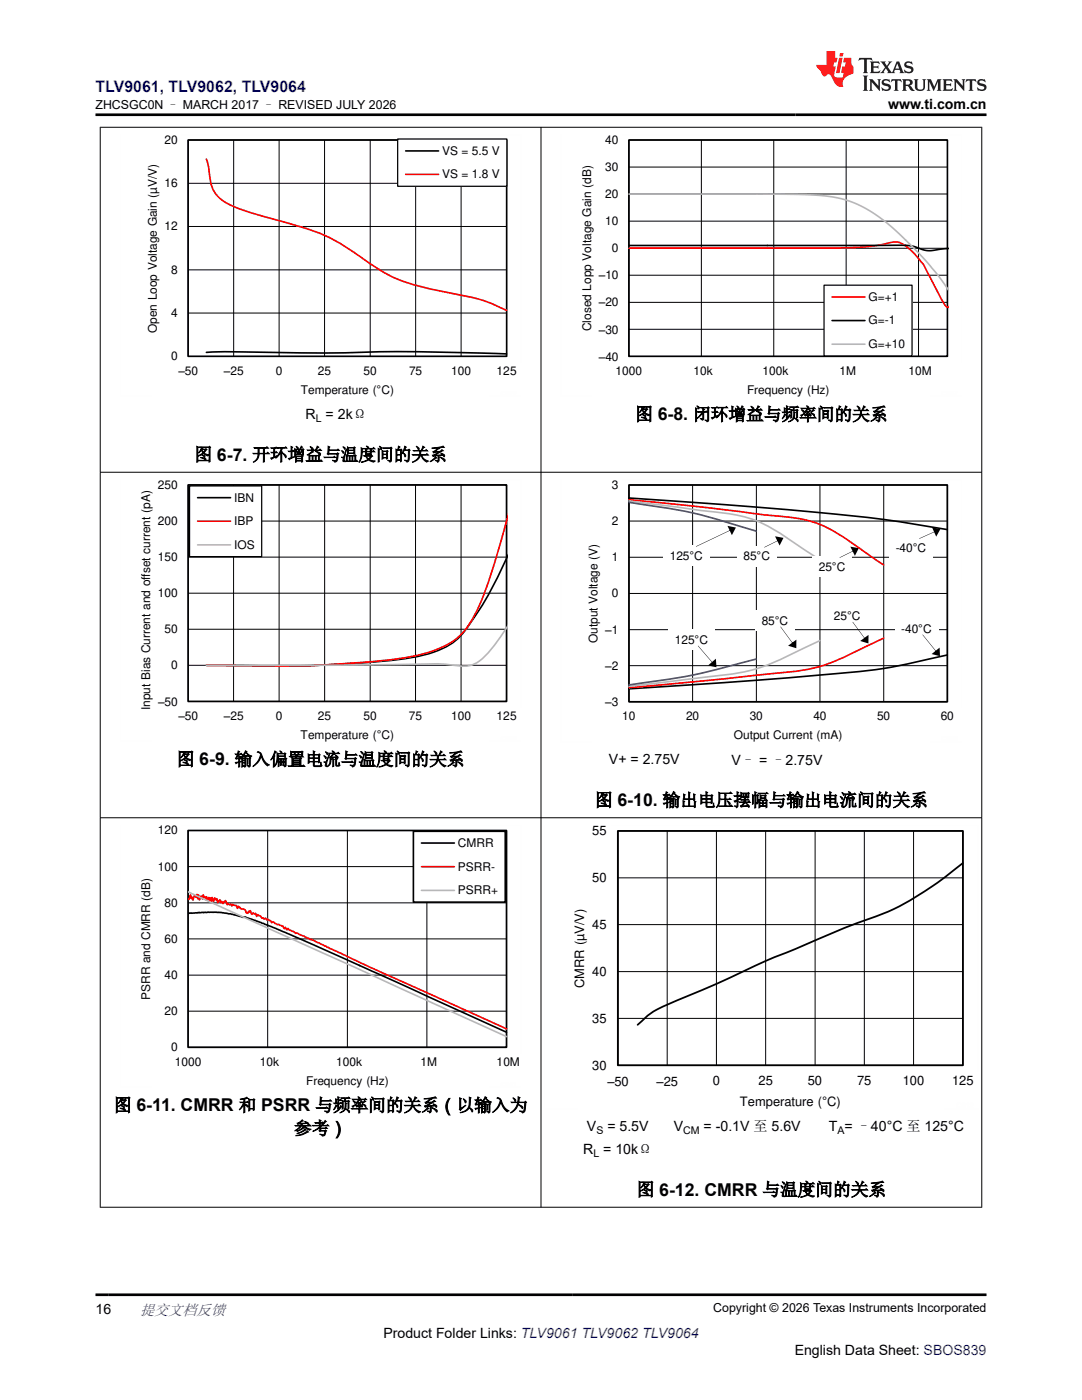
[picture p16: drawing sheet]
<svg xmlns="http://www.w3.org/2000/svg" width="216mm" height="279mm" viewBox="0 0 216 279" stroke-linecap="round" stroke-linejoin="round" font-family="sans-serif">
<defs><g id="words">
<g font-size="3.5">
<text x="126.7" y="83.9">图 6-8. 闭环增益与频率间的关系</text>
<text x="38.8" y="91.9">图 6-7. 开环增益与温度间的关系</text>
<text x="35.3" y="152.7">图 6-9. 输入偏置电流与温度间的关系</text>
<text x="118.7" y="160.9">图 6-10. 输出电压摆幅与输出电流间的关系</text>
<text x="22.7" y="221.8">图 6-11. CMRR 和 PSRR 与频率间的关系（以输入为</text>
<text x="58.7" y="226.4">参考）</text>
<text x="127" y="238.6">图 6-12. CMRR 与温度间的关系</text>
</g>
<text font-size="3.2" fill="#00f" x="19" y="18.3">TLV9061, TLV9062, TLV9064</text>
<text font-size="3" fill="#00f" x="27.9" y="262.4">提交文档反馈</text>
<g font-size="2.8">
<text x="177.2" y="21.7">www.ti.com.cn</text>
<text x="61" y="83.6">R = 2kΩ</text>
<text x="121.5" y="152.4">V+ = 2.75V</text>
<text x="146" y="152.6">V– = –2.75V</text>
<text x="117.1" y="225.7">V</text>
<text x="121.2" y="225.7">= 5.5V</text>
<text x="134.4" y="225.8">V</text>
<text x="140.4" y="225.8">= -0.1V 至 5.6V</text>
<text x="165.4" y="225.8">T = –40°C 至 125°C</text>
<text x="116.4" y="230.3">R = 10kΩ</text>
<text x="19" y="262.1">16</text>
<text x="76.5" y="266.9">Product Folder Links: TLV9061 TLV9062 TLV9064</text>
<text x="158.6" y="270.3">English Data Sheet: SBOS839</text>
</g>
<g font-size="2.6">
<text x="118.2" y="166.7">55</text>
<text x="118.2" y="176">50</text>
<text x="118.2" y="185.4">45</text>
<text x="116.5" y="197.2" transform="rotate(-90 116.5 197.2)">CMRR (µV/V)</text>
<text x="118.2" y="194.7">40</text>
<text x="118.2" y="204.1">35</text>
<text x="118.2" y="213.5">30</text>
<text x="121.2" y="216.6">±50</text>
<text x="131" y="216.6">±25</text>
<text x="142.3" y="216.6">0</text>
<text x="147.6" y="220.7">Temperature (ÉC)</text>
<text x="151.4" y="216.6">25</text>
<text x="161.2" y="216.6">50</text>
<text x="171" y="216.6">75</text>
<text x="180.1" y="216.6">100</text>
<text x="190" y="216.6">125</text>
</g>
<g font-size="2.5">
<text x="19.1" y="21.8">ZHCSGC0N – MARCH 2017 – REVISED JULY 2026</text>
<text x="142.3" y="261.8">Copyright © 2026 Texas Instruments Incorporated</text>
</g>
<g font-size="2.4">
<text x="32.8" y="28.7">20</text>
<text x="120.8" y="28.7">40</text>
<text x="88.2" y="30.9">VS = 5.5 V</text>
<text x="88.2" y="35.6">VS = 1.8 V</text>
<text x="120.8" y="34.1">30</text>
<text x="32.8" y="37.4">16</text>
<text x="120.8" y="39.5">20</text>
<text x="32.8" y="46">12</text>
<text x="120.8" y="44.9">10</text>
<text x="122.1" y="50.3">0</text>
<text x="34.2" y="54.6">8</text>
<text x="119.5" y="55.8">±10</text>
<text x="34.2" y="63.3">4</text>
<text x="119.5" y="61.2">±20</text>
<text x="173.3" y="60.1">G=+1</text>
<text x="173.3" y="64.8">G=-1</text>
<text x="31.3" y="66.5" transform="rotate(-90 31.3 66.5)">Open Loop Voltage Gain (µV/V)</text>
<text x="34.2" y="71.9">0</text>
<text x="117.9" y="66.1" transform="rotate(-90 117.9 66.1)">Closed Lopp Voltage Gain (dB)</text>
<text x="119.5" y="72">±40</text>
<text x="119.5" y="66.6">±30</text>
<text x="173.3" y="69.5">G=+10</text>
<text x="35.6" y="74.8">±50</text>
<text x="44.7" y="74.8">±25</text>
<text x="55.1" y="74.8">0</text>
<text x="63.5" y="74.8">25</text>
<text x="72.5" y="74.8">50</text>
<text x="81.6" y="74.8">75</text>
<text x="90" y="74.8">100</text>
<text x="99.1" y="74.8">125</text>
<text x="122.8" y="74.8">1000</text>
<text x="138.4" y="74.8">10k</text>
<text x="152.1" y="74.8">100k</text>
<text x="167.5" y="74.8">1M</text>
<text x="181.3" y="74.8">10M</text>
<text x="60" y="78.5">Temperature (ÉC)</text>
<text x="149.1" y="78.5">Frequency (Hz)</text>
<text x="31.5" y="97.6">250</text>
<text x="46.7" y="100.1">IBN</text>
<text x="122.1" y="97.6">3</text>
<text x="31.5" y="104.8">200</text>
<text x="46.7" y="104.8">IBP</text>
<text x="122.1" y="104.8">2</text>
<text x="31.5" y="112">150</text>
<text x="46.7" y="109.5">IOS</text>
<text x="122.1" y="112">1</text>
<text x="133.6" y="111.7">125É</text>
<text x="138.5" y="111.7">C</text>
<text x="148.4" y="111.8">85</text>
<text x="151" y="111.8">ÉC</text>
<text x="163.4" y="113.9">25ÉC</text>
<text x="178.7" y="110.1">-40ÉC</text>
<text x="31.5" y="119.2">100</text>
<text x="122.1" y="119.2">0</text>
<text x="152" y="124.7">85ÉC</text>
<text x="166.4" y="123.7">25ÉC</text>
<text x="32.8" y="126.4">50</text>
<text x="119.3" y="128.3" transform="rotate(-90 119.3 128.3)">Output Voltage (V)</text>
<text x="120.8" y="126.5">±1</text>
<text x="134.7" y="128.5">125</text>
<text x="138.6" y="128.5">ÉC</text>
<text x="179.8" y="126.3">-40ÉC</text>
<text x="34.2" y="133.6">0</text>
<text x="120.8" y="133.7">±2</text>
<text x="30" y="141.7" transform="rotate(-90 30 141.7)">Input Bias Current and offset current (pA)</text>
<text x="31.5" y="140.8">±50</text>
<text x="35.6" y="143.7">±50</text>
<text x="44.7" y="143.7">±25</text>
<text x="55" y="143.6">0</text>
<text x="63.5" y="143.6">25</text>
<text x="72.5" y="143.6">50</text>
<text x="81.6" y="143.6">75</text>
<text x="90" y="143.6">100</text>
<text x="99.1" y="143.6">125</text>
<text x="120.8" y="140.9">±3</text>
<text x="124.2" y="143.7">10</text>
<text x="136.9" y="143.7">20</text>
<text x="149.6" y="143.7">30</text>
<text x="162.3" y="143.7">40</text>
<text x="175" y="143.7">50</text>
<text x="187.7" y="143.7">60</text>
<text x="60" y="147.4">Temperature (ÉC)</text>
<text x="146.4" y="147.5">Output Current (mA)</text>
<text x="31.5" y="166.5">120</text>
<text x="31.5" y="173.7">100</text>
<text x="91.4" y="169">CMRR</text>
<text x="91.4" y="173.8">PSRR-</text>
<text x="91.4" y="178.5">PSRR+</text>
<text x="32.8" y="180.9">80</text>
<text x="32.8" y="188.2">60</text>
<text x="32.8" y="195.4">40</text>
<text x="30" y="199.6" transform="rotate(-90 30 199.6)">PSRR and CMRR (dB)</text>
<text x="32.8" y="202.6">20</text>
<text x="34.2" y="209.8">0</text>
<text x="34.9" y="212.7">1000</text>
<text x="51.8" y="212.7">10k</text>
<text x="67.1" y="212.7">100k</text>
<text x="83.9" y="212.7">1M</text>
<text x="99.1" y="212.7">10M</text>
<text x="61.1" y="216.4">Frequency (Hz)</text>
</g>
<g font-size="2.1">
<text x="63" y="84.2">L</text>
<text x="119" y="226.2">S</text>
<text x="136.3" y="226.4">CM</text>
<text x="167.1" y="226.4">A</text>
<text x="118.4" y="230.9">L</text>
</g>
</g></defs>
<path d="M37.6 27.9h63.5v43.2h-63.5zM37.6 36.6h63.5M46.6 27.9v43.2M55.7 27.9v43.2M64.8 27.9v43.2M73.9 27.9v43.2M82.9 27.9v43.2M92 27.9v43.2M37.6 53.9h63.5M37.6 45.2h63.5M37.6 62.5h63.5" fill="none" stroke="#000" stroke-width=".2"/>
<path d="M37.5 27.9h63.6v43.2h-63.6zM41.2 70.3a396.7 396.7 0 0 1 22.3 .1h4a468.4 468.4 0 0 1 33.6 .2" fill="none" stroke="#000" stroke-width=".33"/>
<path d="M41.2 31.8l.5 2.3a6.9 6.9 0 0 0 4 6.7 87.7 87.7 0 0 0 13.3 4.2 36.5 36.5 0 0 1 13.8 6.9 29.6 29.6 0 0 0 13.1 5.8l2.8 .6a38.4 38.4 0 0 1 10.8 2.9l1.6 .7" fill="none" stroke="#f00" stroke-width=".33"/>
<path d="M79.3 27.7h21.8v9.5h-21.8z" fill-rule="evenodd" fill="#fff"/>
<path d="M79.3 27.7h21.8v9.5h-21.8z" fill="none" stroke="#000" stroke-width=".25"/>
<path d="M80.9 30.1h6.6M125.5 27.9h63.5v43.2h-63.5zM125.5 49h27.6M180.7 49l1.5 .1 2.9 .9 4.2-.4M180.7 49h-27.6" fill="none" stroke="#000" stroke-width=".33"/>
<path d="M80.9 34.8h6.6M125.5 49.5h27.6M180.7 49.1l1.7 1.5 1.9 2.2 3.9 7.5 .7 .9 .4 .1M180.7 49.1l-1.1-.7-1-.1-4 .8-3.6 .3-17.9 .1" fill="none" stroke="#f00" stroke-width=".33"/>
<path d="M24 26.9v52.3M36.3 26.9h67.7M104 26.9v45.4M24 79.1h6.2M97.8 79.1h6.2" fill="none" stroke="#fefefe" stroke-width=".2" stroke-dasharray=".4 .1" stroke-linecap="butt"/>
<path d="M125.5 38.7h63.5M125.5 33.3h63.5M140 27.9v43.2M154.4 27.9v43.2M168.8 27.9v43.2M183.3 27.9v43.2M189 27.9h-63.5v43.2h63.5M125.5 54.9h63.5M125.5 49.5h63.5M125.5 44.1h63.5M125.5 65.7h63.5M125.5 60.3h63.5" fill="none" stroke="#000" stroke-width=".2"/>
<path d="M125.5 38.7l32.7 .1 4.9 .2 3.3 .3 3.5 1 3.5 1.7 3.5 2.5 3.9 3.5M180.7 47.9l4.5 4.7 2.3 2.8 1.8 2.6" fill="none" stroke="#b8b8b8" stroke-width=".33"/>
<path d="M164.4 56.9h17.6v14.1h-17.6z" fill-rule="evenodd" fill="#fff"/>
<path d="M164.4 56.9h17.6v14.1h-17.6z" fill="none" stroke="#000" stroke-width=".25"/>
<path d="M166 59.3h6.6M101.4 103l-.4 1.2a114.7 114.7 0 0 1-6 18 13.1 13.1 0 0 1-8.4 7.6 58.5 58.5 0 0 1-15.6 2.5 253.6 253.6 0 0 1-28.2 .5h-1.6" fill="none" stroke="#f00" stroke-width=".33"/>
<path d="M166 64h6.6M37.5 96.8h63.6v43.2h-63.6zM101.4 110.9l-.2 .3a63.7 63.7 0 0 1-9.7 16.1 17.9 17.9 0 0 1-9.8 4 234.5 234.5 0 0 1-37.4 1.5h-3.1" fill="none" stroke="#000" stroke-width=".33"/>
<path d="M166 68.7h6.6M101.4 124.9a29.7 29.7 0 0 1-5.8 7 5.6 5.6 0 0 1-4.7 .9 55.4 55.4 0 0 0-10.6-.2l-39.1 .2" fill="none" stroke="#b8b8b8" stroke-width=".33"/>
<path d="M111.9 26.9v52.3M124.2 26.9h67.7M191.9 26.9v45.4M111.9 79.1h6.2M185.7 79.1h6.2" fill="none" stroke="#fefefe" stroke-width=".2" stroke-dasharray=".4 .1" stroke-linecap="butt"/>
<path d="M37.6 96.8h63.5v43.2h-63.5zM46.6 96.8v43.2M55.7 96.8v43.2M64.8 96.8v43.2M73.9 96.8v43.2M82.9 96.8v43.2M92 96.8v43.2M37.6 118.4h63.5M37.6 111.2h63.5M37.6 104h63.5M37.6 132.8h63.5M37.6 125.6h63.5" fill="none" stroke="#000" stroke-width=".2"/>
<path d="M37.8 97h14.4v14.1h-14.4z" fill-rule="evenodd" fill="#fff"/>
<path d="M37.8 97h14.4v14.1h-14.4z" fill="none" stroke="#000" stroke-width=".25"/>
<path d="M39.4 99.3h6.6M125.5 96.8h63.5v43.3h-63.5zM125.5 99.4l21.9 1.5 15.1 1.3a258.6 258.6 0 0 1 26.5 3.5M189 130.7a117.8 117.8 0 0 1-21.9 3.7l-18.5 1.5-23.1 1.6" fill="none" stroke="#000" stroke-width=".33"/>
<path d="M125.5 99.7l13.9 1.4 12.7 1.6a42 42 0 0 1 11.5 2 59.4 59.4 0 0 1 10.6 6.6l2.1 1.5M39.4 104h6.6M176.3 127.4l-4.2 2a36.5 36.5 0 0 1-16.6 4.9l-30 3" fill="none" stroke="#f00" stroke-width=".33"/>
<path d="M125.5 100l13.9 1.8a45.5 45.5 0 0 1 11.5 2.1 62.5 62.5 0 0 1 10.6 6.5l2.1 1.3M39.4 108.7h6.6M163.6 127.8l-4.2 2.1a39.3 39.3 0 0 1-17.7 5.1l-16.2 2" fill="none" stroke="#b8b8b8" stroke-width=".33"/>
<path d="M24 95.7v52.3M36.3 95.7h67.7M104 95.7v45.4M111.9 95.7v52.4M124.2 95.7h67.7M191.9 95.7v45.5M24 148h6.2M97.8 148h6.2M111.9 148.1h6.2M185.7 148.1h6.2" fill="none" stroke="#fefefe" stroke-width=".2" stroke-dasharray=".4 .1" stroke-linecap="butt"/>
<path d="M125.5 96.8h63.5v43.3h-63.5zM138.2 96.8v43.3M150.9 96.8v43.3M163.6 96.8v43.3M176.3 96.8v43.3M125.5 118.4h63.5M125.5 111.2h63.5M125.5 104h63.5M125.5 132.8h63.5M125.5 125.7h63.5" fill="none" stroke="#000" stroke-width=".2"/>
<path d="M125.5 100.3a109.8 109.8 0 0 1 19.6 4l5.8 1.7M150.9 131.5a137.7 137.7 0 0 1-25.4 5.2" fill="none" stroke="#295c75" stroke-width=".33"/>
<path d="M133.4 125.6h9.3v4h-9.3z" fill-rule="evenodd" fill="#fff"/>
<path d="M139.2 128.9l3.1 3.5zM141.3 132.8l1.5-1.3 .2 1.7z" fill="#000"/>
<path d="M150.7 121.8h8v4h-8z" fill-rule="evenodd" fill="#fff"/>
<path d="M155.7 125.1l2.6 3.5zM157.3 128.9l1.6-1.2v1.7z" fill="#000"/>
<path d="M165.1 120.8h7.9v4.1h-7.9z" fill-rule="evenodd" fill="#fff"/>
<path d="M170.1 124.2l2.5 3.4zM171.6 127.9l1.7-1.2v1.7z" fill="#000"/>
<path d="M178.6 123.4h8.7v4h-8.7z" fill-rule="evenodd" fill="#fff"/>
<path d="M184.1 126.7l2.8 3.4zM185.9 130.5l1.6-1.3 .1 1.8z" fill="#000"/>
<path d="M132.4 108.8h9.3v4h-9.3z" fill-rule="evenodd" fill="#fff"/>
<path d="M138.9 109l7-3.2zM145.2 105l1.6 .3-.8 1.5z" fill="#000"/>
<path d="M147.1 109h7.9v4h-7.9z" fill-rule="evenodd" fill="#fff"/>
<path d="M152.5 109.2l2.9-1.4zM154.7 107l1.6 .3-.7 1.6z" fill="#000"/>
<path d="M162.1 111h7.9v4.1h-7.9z" fill-rule="evenodd" fill="#fff"/>
<path d="M167.5 111.3l2.9-1.5zM169.7 109.1l1.7 .3-.8 1.5z" fill="#000"/>
<path d="M177.5 107.2h8.7v4h-8.7z" fill-rule="evenodd" fill="#fff"/>
<path d="M183.4 107.5l3.3-1.4zM186 105.2l1.6 .4-.8 1.5z" fill="#000"/>
<path d="M37.5 165.8h63.6v43.2h-63.6zM37.5 173h63.6M53.4 165.8v43.2M69.3 165.8v43.2M85.2 165.8v43.2M37.5 194.6h63.6M37.5 187.4h63.6M37.5 180.2h63.6M37.5 201.8h63.6" fill="none" stroke="#000" stroke-width=".2"/>
<path d="M37.5 165.7h63.6v43.3h-63.6zM37.5 182.3l1.8-.1 .4-.1h4l2.3 .3 2.5 .7 .5-.1 6.8 2.6 16 7.1M71.7 192.7l29.4 13.3" fill="none" stroke="#000" stroke-width=".33"/>
<path d="M37.5 179.5a.75 .75 0 0 0 .5-.8l.2 .6 .1-.2 .2 .5 .2-.7 .4 .1 .2-.5 .2 .9 .1-.8 .2 1 .4-.8 .2 .6 .2-.8 .1 .5 .2-.1 .1 .6 .2-.6 .2 .6 .3-.5 .1 .5 .2-.4 .2 .8 .1-.9 .3 .8 .3-.6 .2 .3 .2-.2 .1 .7 .5-.5 .2 .5 .1-.2 .3 .4 .2-.3h.2l.1-.3 .3 .9 .2-.3 .3 .3 .3-.1 .2 .3 .1-.3 .4 .2a.46 .46 0 0 1 .6 .6l.2-.4 .5 .5h.5a.71 .71 0 0 1 .5 .8l.4 .1 .1-.4 .2 .1 .1-.3 .4 .8 .2-.3 .2 .2 .3-.1 .2 .6 .2-.4 .6 .3 .3 .5 .2-.1 .1 .2a.36 .36 0 0 1 .4-.1 .36 .36 0 0 1 .3 .3l.2-.1 .2 .3 .2-.1 .3 .4a.47 .47 0 0 1 .7 .2l1.2 .4a.83 .83 0 0 1 .7 .6l.1-.2 .3 .5 .3-.3 .2 .3 1 .4a.46 .46 0 0 0 .6 .2l2.5 1.3 .7 .1 2.5 1.2 .3 .3 6.9 3.2 28.9 13" fill="none" stroke="#f00" stroke-width=".33"/>
<path d="M37.5 177.9l63.6 29" fill="none" stroke="#b8b8b8" stroke-width=".33"/>
<path d="M82.5 165.9h18.3v14.1h-18.3z" fill-rule="evenodd" fill="#fff"/>
<path d="M82.5 165.9h18.3v14.1h-18.3zM84.1 168.2h6.6" fill="none" stroke="#000" stroke-width=".33"/>
<path d="M84.1 173h6.6" fill="none" stroke="#f00" stroke-width=".33"/>
<path d="M84.1 177.7h6.6" fill="none" stroke="#b8b8b8" stroke-width=".33"/>
<path d="M24 164.7v52.4M36.3 164.7h67.7M104 164.7v45.5M24 217h6.2M97.8 217h6.2" fill="none" stroke="#fefefe" stroke-width=".2" stroke-dasharray=".4 .1" stroke-linecap="butt"/>
<g fill="none" stroke="#000" stroke-width=".2">
<path d="M19.9 25.4h176.1M20 25.3v215.7M107.9 25.3v215.7M195.9 25.3v215.7M19.9 94.2h176.1M19.9 163.2h176.1M123.3 165.8h68.8v46.8h-68.8zM123.3 175.2h68.8M133.1 165.8v46.8M143 165.8v46.8M152.8 165.8v46.8M162.6 165.8v46.8"/>
<path d="M172.5 165.8v46.8M182.3 165.8v46.8M123.3 193.9h68.8M123.3 184.5h68.8M123.3 203.2h68.8M19.9 240.9h176.1"/>
</g>
<path d="M123.3 165.8h68.8v46.8h-68.8zM192.1 172.3a68.5 68.5 0 0 1-15.6 9.9 251.2 251.2 0 0 0-19.5 7.9 179.1 179.1 0 0 0-14 6.3l-5.7 2.3a43.5 43.5 0 0 0-7.7 3.7l-2.4 2.1" fill="none" stroke="#000" stroke-width=".36"/>
<path d="M108.6 164.7v56.6M121.9 164.7h73.3M195.2 164.7v49.2M108.6 221.3h6.7M188.5 221.3h6.7" fill="none" stroke="#fefefe" stroke-width=".2" stroke-dasharray=".4 .2" stroke-linecap="butt"/>
<path d="M171.5 11.6l-.2 .5 .5-.2h.6v.1v2.2l-.2 .4h1l-.2-.4v-2.2v-.1h.5l.6 .2-.2-.5zM173.6 12.3l.2 .4v1.5l-.2 .4h1.9l.1-.6a1.08 1.08 0 0 1-1.3 .2v-.7h.6l.4 .2v-.7l-.4 .2h-.6v-.5l.2-.2a1 1 0 0 1 1 .3l-.1-.5zM175.7 12.3l.9 1.1-1 1.2h.9l-.2-.2 .5-.8 .4 .8-.2 .2h1.6l-.2-.2 .2-.5h.9l.1 .5-.1 .2h.9l-.2-.3-.8-2h-.5l-.9 2.2-.9-1.1 .9-1.1h-.8l.2 .2-.4 .6-.4-.6 .2-.2zM179 12.7l.4 1h-.7zM180.7 12.4a.65 .65 0 0 0-.2 .7 .65 .65 0 0 0 .6 .5l.6 .1 .1 .3a.79 .79 0 0 1-.7 .4 .79 .79 0 0 1-.7-.5l.1 .7 .2-.1a.93 .93 0 0 0 1.1 .1 .93 .93 0 0 0 .4-1 1.46 1.46 0 0 0-1.2-.6l-.1-.3a1.09 1.09 0 0 1 1.2 .2l-.2-.6-.1 .1-.5-.2zM172.2 15.1l.2 .4v2.2l-.2 .4h1l-.2-.4v-2.2l.2-.4zM173.4 15.8l.2 .4v1.5l-.2 .4h.8l-.3-.4 .1-1.3 1.6 1.8v-2l.2-.4h-.7l.1 .2 .1 1.1-1.2-1.3zM176.2 15.9a.65 .65 0 0 0-.2 .8 .65 .65 0 0 0 .6 .4l.6 .2 .1 .2a.79 .79 0 0 1-.7 .4 .79 .79 0 0 1-.7-.5l.1 .7 .2-.1a.93 .93 0 0 0 1.1 .1 .93 .93 0 0 0 .4-.9 1.46 1.46 0 0 0-1.2-.6l-.1-.4a1.09 1.09 0 0 1 1.2 .2l-.1-.6-.2 .1-.5-.1zM177.9 15.8l-.1 .6a.63 .63 0 0 1 .8-.3v1.6l-.3 .4h1l-.2-.4v-1.6a.66 .66 0 0 1 .8 .3l-.1-.6zM180 15.8l.2 .4v1.5l-.2 .4h1l-.2-.2-.1-.7h.5l.1 .2a.79 .79 0 0 0 1.2 .6l-1-.9a.61 .61 0 0 0 .6-.6 .61 .61 0 0 0-.5-.7zM180.8 16.1h.1a.47 .47 0 0 1 .5 .1 .47 .47 0 0 1 .1 .5l-.1 .1-.7 .1zM182.3 15.8l.2 .2a2.27 2.27 0 0 0 .4 2 1.04 1.04 0 0 0 1.7-.7v-1.3l.2-.2h-.8l.2 .4v1.1a.6 .6 0 0 1-.6 .6 .6 .6 0 0 1-.6-.6v-1.1l.3-.4zM184.9 15.8l.2 .4v1.5l-.2 .4h.8l-.3-.4v-1.4l.9 1.9 .9-1.9v1.4l-.3 .4h1l-.2-.4v-1.5l.2-.4h-.8l-.7 1.5-.6-1.5zM188.1 15.8l.2 .4v1.5l-.2 .4h1.9l.1-.6a1.09 1.09 0 0 1-1.3 .2v-.7h.6l.4 .2v-.6l-.4 .2h-.6v-.6l.2-.1a1.01 1.01 0 0 1 1 .3l-.1-.6zM190.2 15.8l.3 .4v1.5l-.3 .4h.8l-.2-.4v-1.3l1.6 1.8v-2l.2-.4h-.7l.2 .2v1.1l-1.2-1.3zM192.8 15.8l-.1 .6a.63 .63 0 0 1 .8-.3v1.6l-.3 .4h1l-.2-.4v-1.6a.66 .66 0 0 1 .8 .3l-.1-.6zM195.2 15.9a.65 .65 0 0 0-.2 .8 .65 .65 0 0 0 .6 .4l.6 .2 .2 .2a.79 .79 0 0 1-.7 .4 .79 .79 0 0 1-.7-.5l.1 .7 .2-.1a.93 .93 0 0 0 1 .1 .93 .93 0 0 0 .5-.9 1.46 1.46 0 0 0-1.3-.6v-.4a1.09 1.09 0 0 1 1.2 .2l-.2-.6-.2 .1-.5-.1z" fill="#231f20"/>
<path d="M164.9 10.2v2.8h-2l.1 .3 .8 1a.95 .95 0 0 0 1 .9 .59 .59 0 0 1 .5-.4 .59 .59 0 0 1 .5 .4l.4 .7a1.59 1.59 0 0 0 2.1 1.4 1.61 1.61 0 0 1 1-2.3l1-.3-.1-1.5a1.59 1.59 0 0 1-.3-1.7h-1.5l-.2 .9h.6l-.2 .9h-.5l-.2 1v.2l.4 .1-.1 .9h-.7a.73 .73 0 0 1-1-.7l.3-1.5h-.5l.1-.9h.5l.2-.9h-.5v-1.3zM167.4 11.5l-.6 3.1h.7l.6-3.1zM167.6 10.6l-.1 .6h.7l.1-.6z" fill="#ed1c24"/>
<path d="M19 22.9h177.8M19 258.4h177.8" fill="none" stroke="#000" stroke-width=".53"/>
<use href="#words"/>
</svg>
